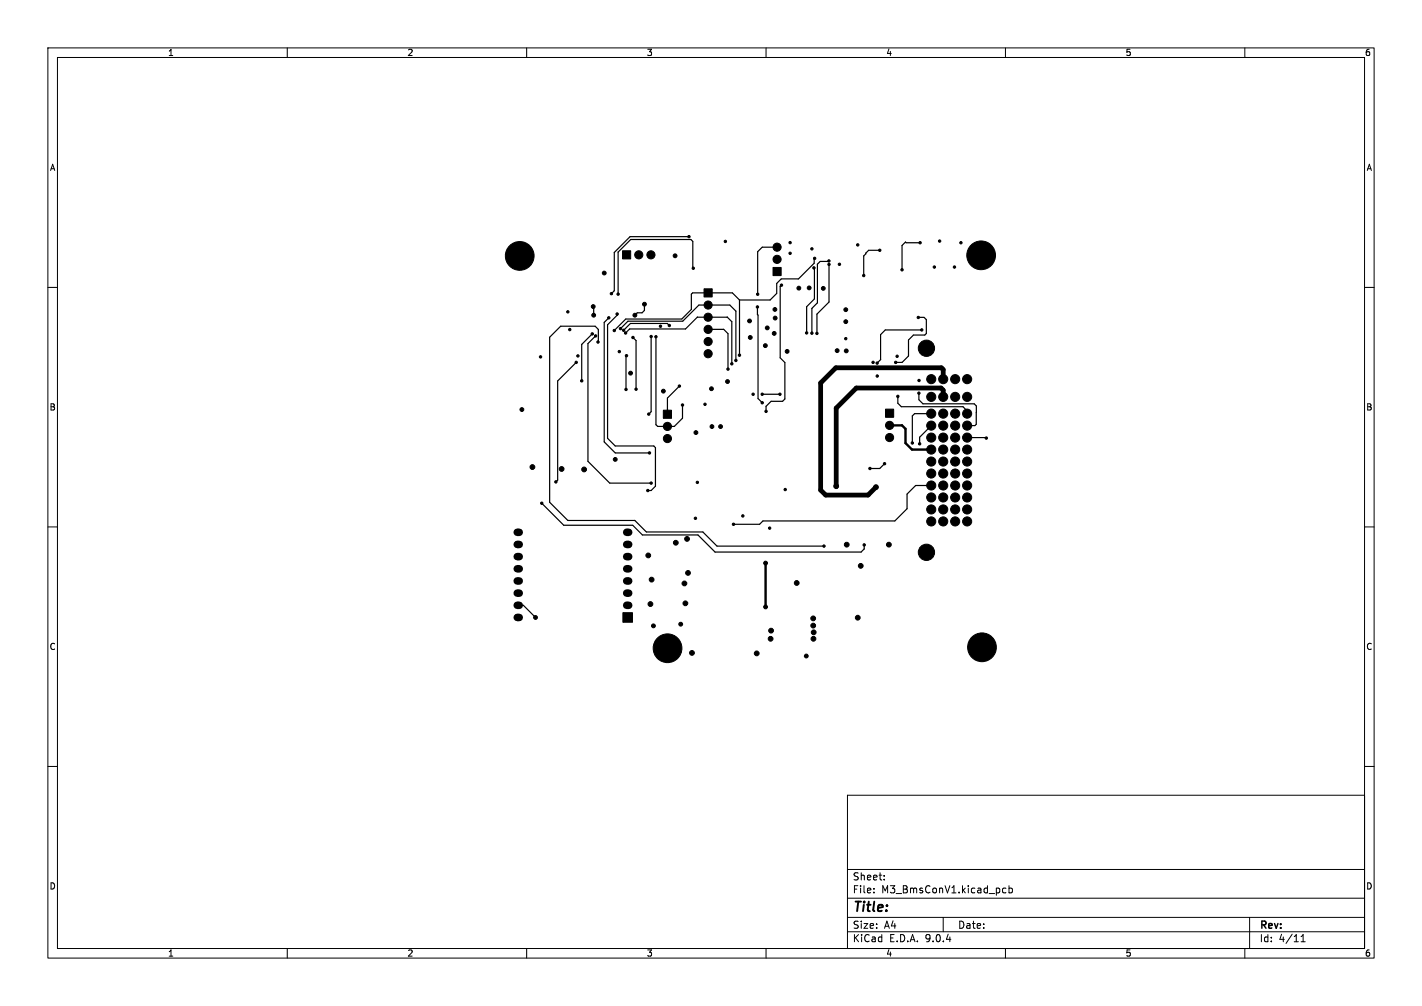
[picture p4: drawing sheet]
<svg xmlns="http://www.w3.org/2000/svg" width="297mm" height="210mm" viewBox="0 0 297 210" stroke-linecap="round" stroke-linejoin="round" font-family="sans-serif">
<defs><g id="words">
<text font-size="2.8" x="178" y="190.9">Title:</text>
<g font-size="2.1">
<text x="178" y="184">Sheet:</text>
<text x="178" y="186.7">File:</text>
<text x="184.1" y="186.7">M3_BmsConV1.kicad_pcb</text>
<text x="178" y="196.9">KiCad</text>
<text x="178" y="194.1">Size:</text>
<text x="184.7" y="194.1">A4</text>
<text x="185.7" y="196.9">E.D.A.</text>
<text x="193.3" y="196.9">9.0.4</text>
<text x="200" y="194.1">Date:</text>
<text x="263" y="194.3">Rev:</text>
<text x="263" y="196.9">Id:</text>
<text x="267.1" y="196.9">4/11</text>
</g>
<g font-size="1.8">
<text x="35" y="11.9">1</text>
<text x="85" y="11.9">2</text>
<text x="135" y="11.9">3</text>
<text x="185" y="11.9">4</text>
<text x="235" y="11.9">5</text>
<text x="285" y="11.9">6</text>
<text x="10.3" y="35.9">A</text>
<text x="285.4" y="35.9">A</text>
<text x="10.3" y="85.9">B</text>
<text x="285.3" y="85.9">B</text>
<text x="10.3" y="135.9">C</text>
<text x="285.3" y="135.9">C</text>
<text x="10.3" y="185.9">D</text>
<text x="285.3" y="185.9">D</text>
<text x="35" y="199.9">1</text>
<text x="85" y="199.9">2</text>
<text x="135" y="199.9">3</text>
<text x="185" y="199.9">4</text>
<text x="235" y="199.9">5</text>
<text x="285" y="199.9">6</text>
</g>
</g></defs>
<g fill="none" stroke="#000" stroke-width=".21">
<path d="M10 10h277v190h-277zM12 12h273v186h-273zM60 10v2M110 10v2M160 10v2M210 10v2M260 10v2M10 60h2M285 60h2M10 110h2M285 110h2M10 160h2"/>
<path d="M177 166h108v32h-108zM285 160h2M60 198v2M110 198v2M160 198v2M177 194.5h108M177 191.5h108M177 187.5h108M177 181.5h108M182.5 186.3v.1M182.5 185.5v.1M184.7 183.6v.1"/>
<path d="M184.7 182.8v.1M197 191.5v3M210 198v2M210.1 185.5l-.4-.1-.3 .3 .1 .6h.6M210.7 185.5l.5-.1 .3 .3-.2 .6h-.6M210.7 184.9v1.5M260 198v2M261 191.5v6.5M271.7 196.6h.9M271.7 195.5l.5-.4v1.5"/>
</g>
<g fill="#000" stroke="#000" stroke-width=".21">
<path d="M130 52.4h1.7v1.7h-1.7zM161.4 55.8h1.8v1.7h-1.8zM147 60.3h1.7v1.7h-1.7zM138.5 85.6h1.7v1.7h-1.7zM184.9 85.4h1.7v1.7h-1.7zM130.1 127.9h2v2h-2z"/>
<circle cx="106.3" cy="53.4" r=".4"/>
<circle cx="107" cy="55" r=".4"/>
<circle cx="107" cy="51.8" r=".4"/>
<circle cx="108.5" cy="53.4" r="3"/>
<circle cx="108.5" cy="51.2" r=".4"/>
<circle cx="108.5" cy="55.7" r=".4"/>
<circle cx="110.1" cy="55" r=".4"/>
<circle cx="110.1" cy="51.8" r=".4"/>
<circle cx="110.8" cy="53.4" r=".4"/>
<circle cx="126.2" cy="57" r=".4"/>
<circle cx="133.4" cy="53.2" r=".85"/>
<circle cx="136" cy="53.2" r=".85"/>
<circle cx="141" cy="53.4" r=".4"/>
<circle cx="143.9" cy="49.4" r=".25"/>
<circle cx="144.8" cy="56" r=".25"/>
<circle cx="151.5" cy="50.4" r=".25"/>
<circle cx="162.3" cy="51.6" r=".85"/>
<circle cx="162.3" cy="54.1" r=".85"/>
<circle cx="163.2" cy="59.5" r=".25"/>
<circle cx="165" cy="52.9" r=".25"/>
<circle cx="165" cy="50.7" r=".25"/>
<circle cx="169.6" cy="51.9" r=".25"/>
<circle cx="170" cy="55.9" r=".25"/>
<circle cx="170.2" cy="53.9" r=".25"/>
<circle cx="173.1" cy="54.5" r=".25"/>
<circle cx="173.1" cy="55.2" r=".25"/>
<circle cx="175.3" cy="55.2" r=".25"/>
<circle cx="179.2" cy="51.1" r=".25"/>
<circle cx="180.4" cy="57.5" r=".25"/>
<circle cx="183.7" cy="52.2" r=".25"/>
<circle cx="188.4" cy="56.3" r=".25"/>
<circle cx="192.2" cy="50.7" r=".25"/>
<circle cx="195.1" cy="55.7" r=".25"/>
<circle cx="196.3" cy="50.3" r=".25"/>
<circle cx="199.3" cy="55.8" r=".25"/>
<circle cx="200.7" cy="50.7" r=".25"/>
<circle cx="202.7" cy="53.3" r=".4"/>
<circle cx="203.3" cy="54.9" r=".4"/>
<circle cx="203.3" cy="51.7" r=".4"/>
<circle cx="204.9" cy="53.3" r="3"/>
<circle cx="204.9" cy="51" r=".4"/>
<circle cx="204.9" cy="55.6" r=".4"/>
<circle cx="206.5" cy="54.9" r=".4"/>
<circle cx="206.5" cy="51.7" r=".4"/>
<circle cx="207.2" cy="53.3" r=".4"/>
<circle cx="112.9" cy="74.5" r=".25"/>
<circle cx="118.6" cy="65.1" r=".25"/>
<circle cx="119" cy="68.8" r=".25"/>
<circle cx="120.4" cy="75.6" r=".25"/>
<circle cx="120.7" cy="74.3" r=".25"/>
<circle cx="121.5" cy="79.5" r=".25"/>
<circle cx="123.7" cy="69.7" r=".25"/>
<circle cx="123.9" cy="64" r=".4"/>
<circle cx="124" cy="65.8" r=".4"/>
<circle cx="124.4" cy="70.1" r=".25"/>
<circle cx="124.9" cy="71.4" r=".25"/>
<circle cx="127.1" cy="66.4" r=".25"/>
<circle cx="127.7" cy="61.3" r=".25"/>
<circle cx="128.3" cy="69" r=".25"/>
<circle cx="128.9" cy="65.6" r=".25"/>
<circle cx="129.1" cy="61.4" r=".25"/>
<circle cx="129.4" cy="73.4" r=".25"/>
<circle cx="129.6" cy="68.6" r=".25"/>
<circle cx="130.3" cy="68.9" r=".25"/>
<circle cx="130.7" cy="69.5" r=".25"/>
<circle cx="130.8" cy="74.3" r=".25"/>
<circle cx="131.7" cy="77.9" r=".4"/>
<circle cx="132.2" cy="70.4" r=".25"/>
<circle cx="132.6" cy="65.8" r=".4"/>
<circle cx="134.6" cy="63.5" r=".4"/>
<circle cx="136" cy="70.3" r=".25"/>
<circle cx="137" cy="70.3" r=".25"/>
<circle cx="137.9" cy="68.1" r=".25"/>
<circle cx="139.8" cy="67.9" r=".25"/>
<circle cx="147.9" cy="71.3" r=".85"/>
<circle cx="147.9" cy="68.8" r=".85"/>
<circle cx="147.9" cy="73.8" r=".85"/>
<circle cx="147.9" cy="66.2" r=".85"/>
<circle cx="147.9" cy="63.7" r=".85"/>
<circle cx="152" cy="79.6" r=".4"/>
<circle cx="152.1" cy="77" r=".25"/>
<circle cx="152.8" cy="75.9" r=".25"/>
<circle cx="153.7" cy="75.3" r=".25"/>
<circle cx="154.5" cy="74.1" r=".25"/>
<circle cx="156.5" cy="67" r=".4"/>
<circle cx="156.7" cy="70.4" r=".4"/>
<circle cx="158.2" cy="64.1" r=".25"/>
<circle cx="158.2" cy="61.4" r=".25"/>
<circle cx="159.9" cy="72.1" r=".4"/>
<circle cx="160.3" cy="68.4" r=".4"/>
<circle cx="161.7" cy="69.6" r=".4"/>
<circle cx="161.9" cy="64.6" r=".4"/>
<circle cx="161.9" cy="66.4" r=".4"/>
<circle cx="164.4" cy="73.4" r=".4"/>
<circle cx="166.9" cy="60.2" r=".4"/>
<circle cx="168.5" cy="69.5" r=".25"/>
<circle cx="169" cy="60.1" r=".4"/>
<circle cx="169.6" cy="69.6" r=".25"/>
<circle cx="170.6" cy="69.6" r=".25"/>
<circle cx="172" cy="60.2" r=".4"/>
<circle cx="174.9" cy="73.2" r=".4"/>
<circle cx="176.6" cy="64.7" r=".4"/>
<circle cx="176.6" cy="70.7" r=".25"/>
<circle cx="176.7" cy="67.1" r=".4"/>
<circle cx="176.7" cy="73.3" r=".4"/>
<circle cx="182.3" cy="75.6" r=".25"/>
<circle cx="183.2" cy="75.8" r=".25"/>
<circle cx="183.2" cy="78.5" r=".25"/>
<circle cx="187.1" cy="75.6" r=".25"/>
<circle cx="187.4" cy="74.4" r=".25"/>
<circle cx="191.8" cy="66.3" r=".25"/>
<circle cx="191.9" cy="79.4" r=".25"/>
<circle cx="192.5" cy="68.9" r=".25"/>
<circle cx="193.5" cy="72.7" r="1.7"/>
<circle cx="194.5" cy="79.1" r=".95"/>
<circle cx="197" cy="79.1" r=".95"/>
<circle cx="199.5" cy="79.1" r=".95"/>
<circle cx="202" cy="79.1" r=".95"/>
<circle cx="109" cy="85.5" r=".4"/>
<circle cx="111.2" cy="97.5" r=".5"/>
<circle cx="117.3" cy="97.9" r=".5"/>
<circle cx="122" cy="98" r=".5"/>
<circle cx="128.5" cy="95.9" r=".4"/>
<circle cx="130.8" cy="81.3" r=".25"/>
<circle cx="132.8" cy="81.3" r=".25"/>
<circle cx="135.5" cy="86.5" r=".25"/>
<circle cx="135.6" cy="94.5" r=".25"/>
<circle cx="138.5" cy="81.6" r=".4"/>
<circle cx="139.4" cy="91.6" r=".85"/>
<circle cx="139.4" cy="89" r=".85"/>
<circle cx="141.9" cy="80.6" r=".25"/>
<circle cx="142.5" cy="84.6" r=".25"/>
<circle cx="145.3" cy="90.3" r=".4"/>
<circle cx="147.2" cy="84.4" r=".25"/>
<circle cx="148.6" cy="81.1" r=".4"/>
<circle cx="148.7" cy="89.1" r=".4"/>
<circle cx="150.5" cy="89.1" r=".4"/>
<circle cx="157.3" cy="82.3" r=".25"/>
<circle cx="159.2" cy="84.1" r=".25"/>
<circle cx="159.2" cy="82.3" r=".25"/>
<circle cx="160" cy="85.9" r=".25"/>
<circle cx="162.9" cy="82.3" r=".25"/>
<circle cx="181.7" cy="97.8" r=".25"/>
<circle cx="184.7" cy="96.8" r=".25"/>
<circle cx="185.8" cy="88.8" r=".85"/>
<circle cx="185.8" cy="91.3" r=".85"/>
<circle cx="187.5" cy="82.7" r=".25"/>
<circle cx="190.6" cy="92.5" r=".25"/>
<circle cx="191.9" cy="82.1" r=".25"/>
<circle cx="192.1" cy="92.7" r=".25"/>
<circle cx="194.5" cy="96.3" r=".95"/>
<circle cx="194.5" cy="91.3" r=".95"/>
<circle cx="194.5" cy="93.8" r=".95"/>
<circle cx="194.5" cy="82.8" r=".95"/>
<circle cx="194.5" cy="88.8" r=".95"/>
<circle cx="194.5" cy="98.8" r=".95"/>
<circle cx="194.5" cy="86.3" r=".95"/>
<circle cx="197" cy="96.3" r=".95"/>
<circle cx="197" cy="91.3" r=".95"/>
<circle cx="197" cy="88.8" r=".95"/>
<circle cx="197" cy="98.8" r=".95"/>
<circle cx="197" cy="93.8" r=".95"/>
<circle cx="197" cy="82.8" r=".95"/>
<circle cx="197" cy="86.3" r=".95"/>
<circle cx="199.5" cy="91.3" r=".95"/>
<circle cx="199.5" cy="96.3" r=".95"/>
<circle cx="199.5" cy="88.8" r=".95"/>
<circle cx="199.5" cy="98.8" r=".95"/>
<circle cx="199.5" cy="93.8" r=".95"/>
<circle cx="199.5" cy="82.8" r=".95"/>
<circle cx="199.5" cy="86.3" r=".95"/>
<circle cx="202" cy="91.3" r=".95"/>
<circle cx="202" cy="96.3" r=".95"/>
<circle cx="202" cy="98.8" r=".95"/>
<circle cx="202" cy="82.8" r=".95"/>
<circle cx="202" cy="88.8" r=".95"/>
<circle cx="202" cy="93.8" r=".95"/>
<circle cx="202" cy="86.3" r=".95"/>
<circle cx="206" cy="91.5" r=".25"/>
<circle cx="113.2" cy="105" r=".25"/>
<circle cx="116.1" cy="100.6" r=".25"/>
<circle cx="135.3" cy="102.4" r=".25"/>
<circle cx="135.4" cy="116" r=".5"/>
<circle cx="136" cy="100.8" r=".25"/>
<circle cx="141.1" cy="113.3" r=".5"/>
<circle cx="143.5" cy="112.5" r=".5"/>
<circle cx="143.7" cy="119.6" r=".5"/>
<circle cx="145.2" cy="108.2" r=".25"/>
<circle cx="145.7" cy="100.7" r=".25"/>
<circle cx="153.2" cy="109.5" r=".25"/>
<circle cx="155.2" cy="107.7" r=".25"/>
<circle cx="159.9" cy="117.5" r=".4"/>
<circle cx="160.7" cy="110.2" r=".25"/>
<circle cx="164" cy="102.2" r=".25"/>
<circle cx="172.1" cy="114" r=".25"/>
<circle cx="174.6" cy="101.5" r=".5"/>
<circle cx="176.8" cy="113.7" r=".5"/>
<circle cx="179.8" cy="118.1" r=".5"/>
<circle cx="180.5" cy="113.7" r=".25"/>
<circle cx="182.9" cy="101.7" r=".5"/>
<circle cx="185.7" cy="113.7" r=".5"/>
<circle cx="193.5" cy="115.3" r="1.7"/>
<circle cx="194.5" cy="103.8" r=".95"/>
<circle cx="194.5" cy="108.8" r=".95"/>
<circle cx="194.5" cy="106.3" r=".95"/>
<circle cx="194.5" cy="101.3" r=".95"/>
<circle cx="197" cy="103.8" r=".95"/>
<circle cx="197" cy="108.8" r=".95"/>
<circle cx="197" cy="106.3" r=".95"/>
<circle cx="197" cy="101.3" r=".95"/>
<circle cx="199.5" cy="103.8" r=".95"/>
<circle cx="199.5" cy="108.8" r=".95"/>
<circle cx="199.5" cy="101.3" r=".95"/>
<circle cx="199.5" cy="106.3" r=".95"/>
<circle cx="202" cy="103.8" r=".95"/>
<circle cx="202" cy="108.8" r=".95"/>
<circle cx="202" cy="106.3" r=".95"/>
<circle cx="202" cy="101.3" r=".95"/>
<circle cx="111.9" cy="128.9" r=".4"/>
<circle cx="135.8" cy="126.1" r=".5"/>
<circle cx="136.1" cy="121" r=".5"/>
<circle cx="136.5" cy="130.6" r=".4"/>
<circle cx="137.2" cy="135.3" r=".4"/>
<circle cx="137.8" cy="136.9" r=".4"/>
<circle cx="137.8" cy="133.7" r=".4"/>
<circle cx="139.4" cy="135.3" r="3"/>
<circle cx="139.4" cy="133.1" r=".4"/>
<circle cx="139.4" cy="137.6" r=".4"/>
<circle cx="141" cy="136.9" r=".4"/>
<circle cx="141" cy="133.7" r=".4"/>
<circle cx="141.7" cy="135.3" r=".4"/>
<circle cx="142.2" cy="130.3" r=".4"/>
<circle cx="143" cy="121.8" r=".5"/>
<circle cx="143.1" cy="126" r=".5"/>
<circle cx="144.5" cy="136.3" r=".5"/>
<circle cx="158.1" cy="136.4" r=".5"/>
<circle cx="159.9" cy="126.7" r=".4"/>
<circle cx="161" cy="133.4" r=".5"/>
<circle cx="161.1" cy="131.7" r=".5"/>
<circle cx="166.4" cy="121.7" r=".5"/>
<circle cx="168.4" cy="136.9" r=".4"/>
<circle cx="169.8" cy="129.1" r=".5"/>
<circle cx="169.8" cy="130.6" r=".5"/>
<circle cx="169.9" cy="133.4" r=".5"/>
<circle cx="169.9" cy="132" r=".5"/>
<circle cx="179.1" cy="129" r=".5"/>
<circle cx="202.8" cy="135.1" r=".4"/>
<circle cx="203.5" cy="133.5" r=".4"/>
<circle cx="203.5" cy="136.7" r=".4"/>
<circle cx="205.1" cy="135.1" r="3"/>
<circle cx="205.1" cy="137.4" r=".4"/>
<circle cx="205.1" cy="132.9" r=".4"/>
<circle cx="206.7" cy="133.5" r=".4"/>
<circle cx="206.7" cy="136.7" r=".4"/>
<circle cx="207.4" cy="135.1" r=".4"/>
</g>
<g fill="none" stroke="#000" stroke-width="1.6">
<path d="M108 118.7h.4M108 116.2h.4M108 113.7h.4M108 111.1h.4M130.9 118.7h.4M130.9 116.2h.4M130.9 113.7h.4M130.9 111.1h.4M108 126.4h.4M108 123.8h.4M108 121.3h.4M108 128.9h.4"/>
<path d="M130.9 126.4h.4M130.9 123.8h.4M130.9 121.3h.4"/>
</g>
<g fill="none" stroke="#000" stroke-width=".25">
<path d="M143.9 49.4h-12.3l-3.3 3.3v8l-.6 .6M144.8 56l-.1-5.6-.4-.4h-12.6l-2.6 2.6v8.8M162.3 51.6h-3.1l-1 1v8.8M163.2 59.5l-.3 .3v14.9l1 1v7.6l-.5 .5h-2.4l-1 1v1.1M170 55.9l.1 6.5-1.6 1.6v5.5M170.2 53.9l-.1 1.1-3.3 3.2h-3.6l-1 1v2.1l-1.3 1.3h-6.5M173.1 54.5l-1.8 .1-.6 .6v8l-1.1 1.2v5.2M173.1 55.2v7.9l-2.5 2.5v4M183.8 52.3h-2.4l-1 1.1v4.1M192.2 50.7h-2.9l-.2-.2-.7 .8v5M120.4 75.7l-3.9 3.8v20.7l-.4 .4M123.7 69.7l-2.2 2.2v7.6"/>
<path d="M123.9 64l.1 1.8M124.4 70.1l-1.6 1.6v24.6l4.6 4.6h8.6M124.9 71.4l.1-2.6-.7-.7h-7.2l-2.3 2.3v34.5l3.8 3.8h14l2.4 2.4h11.8l2.9 2.9h22.4M127.1 66.4l-.9 .9v25l2.3 2.3h7.1M128.9 65.6v.2l-2 2v23.7l1.6 1.6h8.1l.3 .4v8l-.9 .9h-.7M129.6 68.6l1.6-1.5h11.4l3.4-3.4h6.4l1.3 1.3v10.3M130.8 74.3v7M132.2 70.5l.6 .6v10.2M134.6 63.5v1.3l-.5 .5h-1l-.5 .5M136 70.3v15.7l-.5 .5M137 70.3v18.4l.4 .3h3.4l1.7-1.7v-2.7M139.8 68l-.4-.5h-7.7l-1.5 1.5"/>
<path d="M147.9 68.8h3.2M151.1 68.8l.9 .9v7.4M151.1 68.8h.1M151.9 66.2h-6.3l-2.4 2.5h-11.7l-.8 .8M151.9 66.2l.9 1v8.8M151.9 66.2h.1M154.4 62.6l-1.4-1.5h-8.3l-.3 .3v3.2l-2 2h-11.7l-2.4 2.4M154.4 62.6v11.6M158.2 64.1v1.6l.1 .1v17.4l.9 .9M191.8 66.3h1.2l.5 .4v2.9l-.4 .4h-2.3l-1 1v3.3l-1.4 1.4h-1.3M192.5 68.9h-7.6l-1 1v5.2l-.7 .7M141.9 80.6l-2.5 2.5v3.4"/>
<path d="M159.2 82.3h3.7M184.7 96.8l-.9 1h-2.1M187.5 82.8v1.4l.7 .7h12.9l.9 .9M191.9 82.1v1.4l.9 .8h10.7l.4 .5v3.8l-.3 .3h-1.6M194.5 88.9l-2.4 2.4v1.4M194.5 86.4h-3.5l-.4 .4v5.7M202 91.4l4 .1M203.9 86.1h.1M113.1 105.1l4.7 4.6h14.3l2.1 2h11.6l3.5 3.6h30.5l.7-.7v-.8M194.5 101.4h-3.3l-1.7 1.8v3l-2.6 2.6h-27.6l-.7 .7h-5.4M108.2 126.4h1.1l2.5 2.5"/>
</g>
<path d="M185.8 88.8h2.6l.7 .7v3l1.4 1.4h4M159.9 117.6v9.1" fill="none" stroke="#000" stroke-width=".5"/>
<path d="M197 79.2v-2l-.4-.4h-22l-3.2 3.2v22.3l1.1 1.1h8.8l1.7-1.7M197 82.9v-1.4l-.5-.5h-17.7l-4.1 4.2v16.3" fill="none" stroke="#000" stroke-width="1"/>
<use href="#words"/>
</svg>
